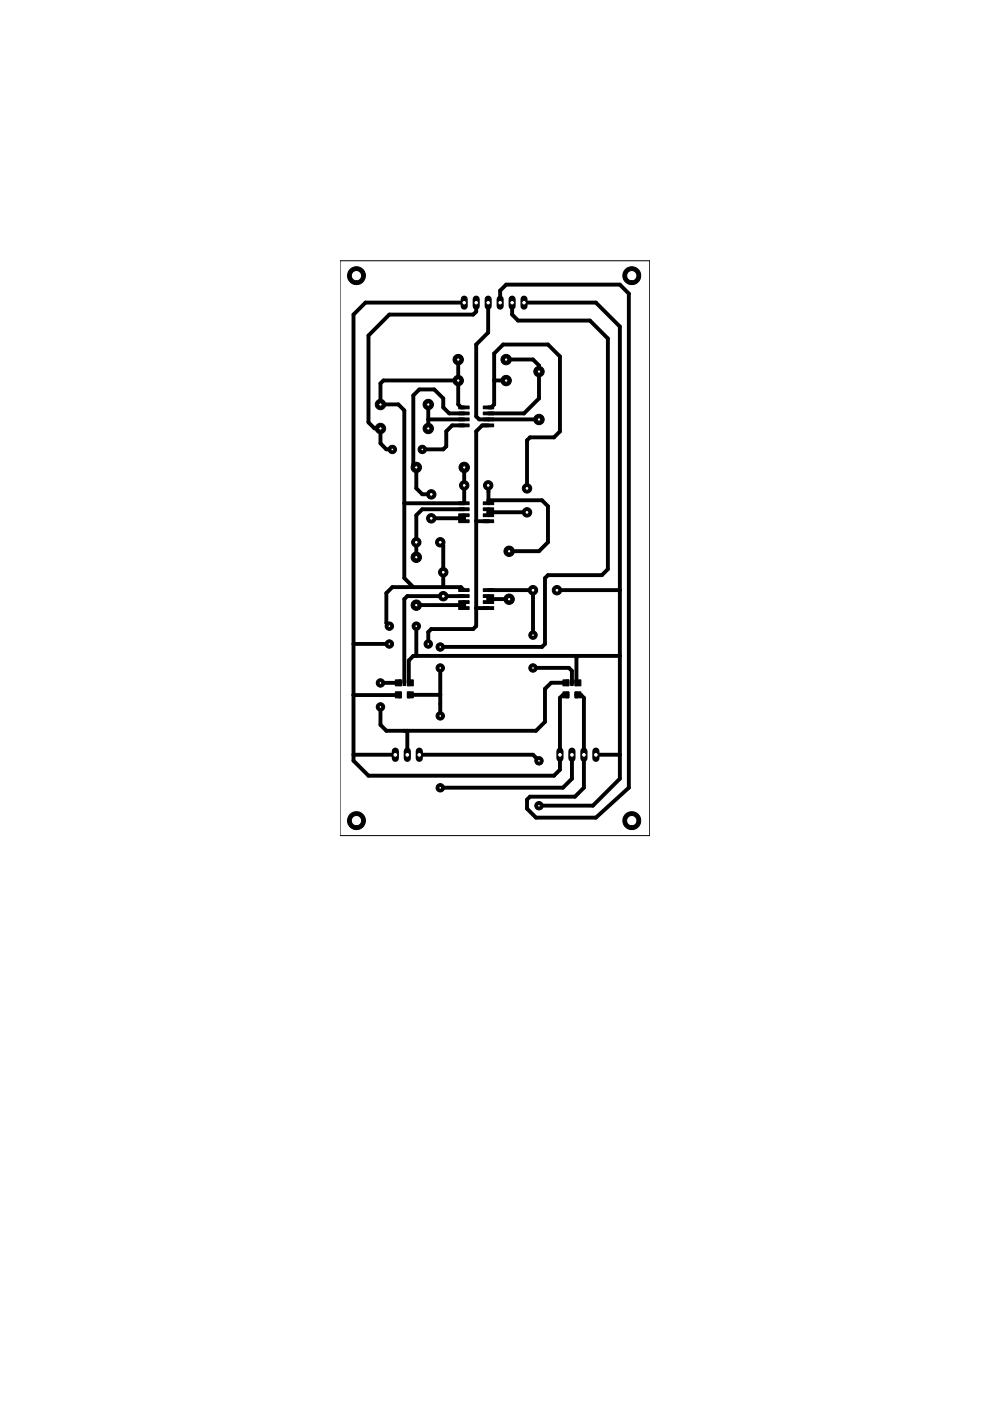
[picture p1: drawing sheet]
<svg xmlns="http://www.w3.org/2000/svg" width="210mm" height="297mm" viewBox="0 0 210 297" stroke-linecap="round" stroke-linejoin="round" font-family="sans-serif">
<g fill="#000" stroke="#000" stroke-width=".21">
<path d="M97.3 88.6h2.2v.6h-2.2zM97.3 89.9h2.2v.6h-2.2zM97.3 87.4h2.2v.5h-2.2zM97.3 86.1h2.2v.6h-2.2zM102.5 88.6h2.2v.6h-2.2zM102.5 89.9h2.2v.6h-2.2zM102.5 87.4h2.2v.5h-2.2zM102.5 86.1h2.2v.6h-2.2zM97.3 108.9h2.2v.6h-2.2zM97.3 110.2h2.2v.6h-2.2zM97.3 107.7h2.2v.6h-2.2zM97.3 106.4h2.2v.6h-2.2z"/>
<path d="M102.5 108.9h2.2v.6h-2.2zM102.5 110.2h2.2v.6h-2.2zM102.5 107.7h2.2v.6h-2.2zM102.5 106.4h2.2v.6h-2.2zM97.3 127.4h2.2v.6h-2.2zM97.3 128.6h2.2v.6h-2.2zM97.3 126.1h2.2v.6h-2.2zM97.3 124.8h2.2v.6h-2.2zM102.5 127.4h2.2v.6h-2.2zM102.5 128.6h2.2v.6h-2.2zM102.5 126.1h2.2v.6h-2.2zM102.5 124.8h2.2v.6h-2.2z"/>
<path d="M83.8 146.7h1.3v1.3h-1.3zM83.8 144.1h1.3v1.3h-1.3zM84.5 144.2h.6v1.2h-.6zM84.5 146.8h.6v1.2h-.6zM85.4 144.2h.6v1.2h-.6zM86.4 146.7h1.2v1.3h-1.2zM86.4 144.1h1.2v1.3h-1.2zM86.4 144.2h.6v1.2h-.6zM86.4 146.8h.6v1.2h-.6zM119.4 146.7h1.2v1.3h-1.2zM119.4 144.1h1.2v1.3h-1.2zM120 144.2h.6v1.2h-.6z"/>
<path d="M120 146.8h.6v1.2h-.6zM121 144.2h.5v1.2h-.5zM121.9 146.7h1.3v1.3h-1.3zM121.9 144.1h1.3v1.3h-1.3zM121.9 144.2h.6v1.2h-.6zM121.9 146.8h.6v1.2h-.6z"/>
</g>
<g fill="#000" stroke="#000" stroke-width=".21">
<path d="M74.2 57.1a1.9 1.9 0 0 1 3.1 .6 1.9 1.9 0 0 1-1.7 2.6v-.8a1.1 1.1 0 0 1-1-1.6 1.1 1.1 0 0 1 1.9-.1 1.1 1.1 0 0 1-.7 1.7h-.2v.8a1.9 1.9 0 0 1-1.8-1.1 1.9 1.9 0 0 1 .4-2.1z" fill-rule="evenodd"/>
<path d="M132.6 57.1a1.9 1.9 0 0 1 3.1 .6 1.9 1.9 0 0 1-1.7 2.6v-.8a1.09 1.09 0 0 1-1-1.5 1.09 1.09 0 0 1 1.9-.2 1.09 1.09 0 0 1-.7 1.7h-.2v.8a1.9 1.9 0 0 1-1.8-1.1 1.9 1.9 0 0 1 .4-2.1z" fill-rule="evenodd"/>
<path d="M74.2 172.7a1.91 1.91 0 0 1 3.1 .5 1.91 1.91 0 0 1-1.7 2.7v-.8a1.09 1.09 0 0 1-1.1-1.5 1.09 1.09 0 0 1 1.8-.3 1.09 1.09 0 0 1-.5 1.7l-.2 .1v.8a1.91 1.91 0 0 1-1.8-1.2 1.91 1.91 0 0 1 .4-2z" fill-rule="evenodd"/>
<path d="M132.6 172.7a1.91 1.91 0 0 1 3.1 .5 1.91 1.91 0 0 1-1.7 2.7v-.8a1.09 1.09 0 0 1-1.1-1.5 1.09 1.09 0 0 1 1.8-.3 1.09 1.09 0 0 1-.5 1.7l-.2 .1v.8a1.91 1.91 0 0 1-1.8-1.2 1.91 1.91 0 0 1 .4-2z" fill-rule="evenodd"/>
<circle cx="88.3" cy="118.2" r="1.1"/>
</g>
<g fill="none" stroke="#000" stroke-width=".83">
<path d="M97.2 76.2v9.5l.6 .7h.6M98.4 64.2h-20.9l-2.5 2.5v94.6l3.1 3.2h39.4l1.2-1.3v-15.2l.6-.6h1M101 64.2v1.9l-.7 .6h-17.8l-4.4 4.4v18.5l1.3 1.2h1.3v3.2l1.2 1.3h1.3M103.5 64.2v6.3l-2.5 2.5v15.3l.6 .6h12.7M106 64.2v-2.6l1.3-1.3h24.1l1.9 2v104.7l-7 6.4h-12.7l-1.9-2v-1.9l.7-.6h9.5l1.9-1.9v-19l-.6-.7-1 .1M107.3 76.2h5.7l1.3 1.3v7l-3.2 3.2h-7.5M108.6 64.2v2.5l1.2 1.3h15.3l3.8 3.8v48.9l-1.3 1.2h-11.4l-.7 .7v13.9l-.6 .7h-21.6M111.1 64.2h15.2l5.1 5v95.9l-5.7 5.7h-11.4M90.8 85.7v5.1M90.8 88.9h7.6M97.2 80.7h-15.9l-.6 .6v4.4h3.8l1.2 1.3v35.6l1.9 1.9M98.4 90.2h-2.5l-1.3 1.3v3.1l-.6 .7h-4.5"/>
<path d="M98.4 87.7h-3.2l-1.2-1.3v-1.9l-1.9-1.9h-3.2l-1.3 1.2v14.6l.7 .7v4.4l1.2 1.3h1.9M98.4 99.1v7.6h-12.7M103.6 86.4h.5l.7-.7v-10.7l1.9-2h9.5l2.5 2.6v15.9l-1.2 1.2h-5.1l-.7 .7v10.1M103.6 90.2h-1.4l-1.2 1.3v41.2l-.7 .7h-8.9l-.6 .6v2.5M104.8 80.7h2.5M91.4 109.9h7M93.3 115l.7 .6v8.9M98.4 108h-8.9l-1.2 1.2v8.9M98.4 109.2v1.3M101 110.5h2.6M103.5 102.9l.1 3.8M103.6 108v1.2"/>
<path d="M103.6 106.1h11.3l1.3 1.2v7.7l-1.9 1.9h-6.4M103.6 108.6h8.1M75 136.5h7.5M88.3 132.7v6.4M98.4 126.4h-12l-.7 .6v17.8M98.4 125.1l-.7-.6h-14.5l-1.3 1.3v6.3l.6 .6M98.4 127.7v1.2M98.4 128.2l-10.1 .1M101 128.9h2.6M103.6 125.1h9.4v9.5M103.6 126.4v1.3M103.6 127h4.3"/>
<path d="M118.1 125.1h13.3M122.5 139.1l-.3 .3v5.4M131.4 139.1h-43.8l-.9 .9v4.8M75 147.3l9.8 .1M84.8 144.8h-4.1M86.4 154.9v5.1M93.3 141.6v10.2M93.3 147.3l-6.6 .1M113 141.6h7.6l.7 .6v2.6M120.3 144.8h-3.4l-1.4 1.2v7l-1.9 1.9h-31.7l-1.2-1.2v-3.8M75 160h8.8M88.9 160h24.1l1.3 1.3"/>
<path d="M121.3 160v5.1l-1.9 1.9h-26.1M126.3 160h5.1"/>
</g>
<circle cx="88.3" cy="118.2" r=".36" fill="#fff" stroke="#000" stroke-width=".21"/>
<circle cx="88.3" cy="128.3" r="1.1" fill="#000" stroke="#000" stroke-width=".21"/>
<circle cx="88.3" cy="128.3" r=".36" fill="#fff" stroke="#000" stroke-width=".21"/>
<path d="M83.8 159.3v1.5" fill="none" stroke="#000" stroke-width="1.5"/>
<circle cx="83.8" cy="160" r=".51" fill="#fff" stroke="#000" stroke-width=".21"/>
<path d="M86.4 159.3v1.5" fill="none" stroke="#000" stroke-width="1.5"/>
<circle cx="86.4" cy="160" r=".51" fill="#fff" stroke="#000" stroke-width=".21"/>
<path d="M88.9 159.3v1.5" fill="none" stroke="#000" stroke-width="1.5"/>
<circle cx="88.9" cy="160" r=".51" fill="#fff" stroke="#000" stroke-width=".21"/>
<path d="M118.7 159.3v1.5" fill="none" stroke="#000" stroke-width="1.5"/>
<circle cx="118.7" cy="160" r=".51" fill="#fff" stroke="#000" stroke-width=".21"/>
<path d="M121.3 159.3v1.5" fill="none" stroke="#000" stroke-width="1.5"/>
<circle cx="121.3" cy="160" r=".51" fill="#fff" stroke="#000" stroke-width=".21"/>
<path d="M123.8 159.3v1.5" fill="none" stroke="#000" stroke-width="1.5"/>
<circle cx="123.8" cy="160" r=".51" fill="#fff" stroke="#000" stroke-width=".21"/>
<path d="M126.3 159.3v1.5" fill="none" stroke="#000" stroke-width="1.5"/>
<circle cx="126.3" cy="160" r=".51" fill="#fff" stroke="#000" stroke-width=".21"/>
<circle cx="94" cy="126.4" r=".99" fill="#000" stroke="#000" stroke-width=".21"/>
<circle cx="94" cy="126.4" r=".4" fill="#fff" stroke="#000" stroke-width=".21"/>
<circle cx="94" cy="121.3" r=".99" fill="#000" stroke="#000" stroke-width=".21"/>
<circle cx="94" cy="121.3" r=".4" fill="#fff" stroke="#000" stroke-width=".21"/>
<circle cx="113" cy="125.1" r=".99" fill="#000" stroke="#000" stroke-width=".21"/>
<circle cx="113" cy="125.1" r=".4" fill="#fff" stroke="#000" stroke-width=".21"/>
<circle cx="118.1" cy="125.1" r=".99" fill="#000" stroke="#000" stroke-width=".21"/>
<circle cx="118.1" cy="125.1" r=".4" fill="#fff" stroke="#000" stroke-width=".21"/>
<circle cx="88.3" cy="115" r=".99" fill="#000" stroke="#000" stroke-width=".21"/>
<circle cx="88.3" cy="115" r=".4" fill="#fff" stroke="#000" stroke-width=".21"/>
<circle cx="93.3" cy="115" r=".99" fill="#000" stroke="#000" stroke-width=".21"/>
<circle cx="93.3" cy="115" r=".4" fill="#fff" stroke="#000" stroke-width=".21"/>
<circle cx="91.4" cy="109.9" r=".99" fill="#000" stroke="#000" stroke-width=".21"/>
<circle cx="91.4" cy="109.9" r=".4" fill="#fff" stroke="#000" stroke-width=".21"/>
<circle cx="91.4" cy="104.8" r=".99" fill="#000" stroke="#000" stroke-width=".21"/>
<circle cx="91.4" cy="104.8" r=".4" fill="#fff" stroke="#000" stroke-width=".21"/>
<circle cx="88.3" cy="99.1" r="1.1" fill="#000" stroke="#000" stroke-width=".21"/>
<circle cx="88.3" cy="99.1" r=".36" fill="#fff" stroke="#000" stroke-width=".21"/>
<circle cx="98.4" cy="99.1" r="1.1" fill="#000" stroke="#000" stroke-width=".21"/>
<circle cx="98.4" cy="99.1" r=".36" fill="#fff" stroke="#000" stroke-width=".21"/>
<circle cx="90.8" cy="85.8" r="1.1" fill="#000" stroke="#000" stroke-width=".21"/>
<circle cx="90.8" cy="85.8" r=".36" fill="#fff" stroke="#000" stroke-width=".21"/>
<circle cx="80.7" cy="85.8" r="1.1" fill="#000" stroke="#000" stroke-width=".21"/>
<circle cx="80.7" cy="85.8" r=".36" fill="#fff" stroke="#000" stroke-width=".21"/>
<circle cx="90.8" cy="90.8" r="1.1" fill="#000" stroke="#000" stroke-width=".21"/>
<circle cx="90.8" cy="90.8" r=".36" fill="#fff" stroke="#000" stroke-width=".21"/>
<circle cx="80.7" cy="90.8" r="1.1" fill="#000" stroke="#000" stroke-width=".21"/>
<circle cx="80.7" cy="90.8" r=".36" fill="#fff" stroke="#000" stroke-width=".21"/>
<circle cx="107.9" cy="116.9" r="1.1" fill="#000" stroke="#000" stroke-width=".21"/>
<circle cx="107.9" cy="116.9" r=".36" fill="#fff" stroke="#000" stroke-width=".21"/>
<circle cx="107.9" cy="127" r="1.1" fill="#000" stroke="#000" stroke-width=".21"/>
<circle cx="107.9" cy="127" r=".36" fill="#fff" stroke="#000" stroke-width=".21"/>
<circle cx="103.5" cy="102.9" r=".99" fill="#000" stroke="#000" stroke-width=".21"/>
<circle cx="103.5" cy="102.9" r=".4" fill="#fff" stroke="#000" stroke-width=".21"/>
<circle cx="98.4" cy="102.9" r=".99" fill="#000" stroke="#000" stroke-width=".21"/>
<circle cx="98.4" cy="102.9" r=".4" fill="#fff" stroke="#000" stroke-width=".21"/>
<circle cx="111.7" cy="108.6" r=".99" fill="#000" stroke="#000" stroke-width=".21"/>
<circle cx="111.7" cy="108.6" r=".4" fill="#fff" stroke="#000" stroke-width=".21"/>
<circle cx="111.7" cy="103.5" r=".99" fill="#000" stroke="#000" stroke-width=".21"/>
<circle cx="111.7" cy="103.5" r=".4" fill="#fff" stroke="#000" stroke-width=".21"/>
<circle cx="107.3" cy="80.7" r="1.1" fill="#000" stroke="#000" stroke-width=".21"/>
<circle cx="107.3" cy="80.7" r=".36" fill="#fff" stroke="#000" stroke-width=".21"/>
<circle cx="97.2" cy="80.7" r="1.1" fill="#000" stroke="#000" stroke-width=".21"/>
<circle cx="97.2" cy="80.7" r=".36" fill="#fff" stroke="#000" stroke-width=".21"/>
<circle cx="107.3" cy="76.2" r="1.1" fill="#000" stroke="#000" stroke-width=".21"/>
<circle cx="107.3" cy="76.2" r=".36" fill="#fff" stroke="#000" stroke-width=".21"/>
<circle cx="97.2" cy="76.2" r="1.1" fill="#000" stroke="#000" stroke-width=".21"/>
<circle cx="97.2" cy="76.2" r=".36" fill="#fff" stroke="#000" stroke-width=".21"/>
<circle cx="114.3" cy="78.8" r="1.1" fill="#000" stroke="#000" stroke-width=".21"/>
<circle cx="114.3" cy="78.8" r=".36" fill="#fff" stroke="#000" stroke-width=".21"/>
<circle cx="114.3" cy="88.9" r="1.1" fill="#000" stroke="#000" stroke-width=".21"/>
<circle cx="114.3" cy="88.9" r=".36" fill="#fff" stroke="#000" stroke-width=".21"/>
<path d="M98.4 63.4v1.5" fill="none" stroke="#000" stroke-width="1.5"/>
<circle cx="98.4" cy="64.2" r=".49" fill="#fff" stroke="#000" stroke-width=".21"/>
<path d="M101 63.4v1.5" fill="none" stroke="#000" stroke-width="1.5"/>
<circle cx="101" cy="64.2" r=".49" fill="#fff" stroke="#000" stroke-width=".21"/>
<path d="M103.5 63.4v1.5" fill="none" stroke="#000" stroke-width="1.5"/>
<circle cx="103.5" cy="64.2" r=".49" fill="#fff" stroke="#000" stroke-width=".21"/>
<path d="M106 63.4v1.5" fill="none" stroke="#000" stroke-width="1.5"/>
<circle cx="106" cy="64.2" r=".49" fill="#fff" stroke="#000" stroke-width=".21"/>
<path d="M108.6 63.4v1.5" fill="none" stroke="#000" stroke-width="1.5"/>
<circle cx="108.6" cy="64.2" r=".49" fill="#fff" stroke="#000" stroke-width=".21"/>
<path d="M111.1 63.4v1.5" fill="none" stroke="#000" stroke-width="1.5"/>
<circle cx="111.1" cy="64.2" r=".49" fill="#fff" stroke="#000" stroke-width=".21"/>
<circle cx="90.8" cy="136.5" r=".89" fill="#000" stroke="#000" stroke-width=".21"/>
<circle cx="90.8" cy="136.5" r=".3" fill="#fff" stroke="#000" stroke-width=".21"/>
<circle cx="82.5" cy="136.5" r=".89" fill="#000" stroke="#000" stroke-width=".21"/>
<circle cx="82.5" cy="136.5" r=".3" fill="#fff" stroke="#000" stroke-width=".21"/>
<circle cx="114.3" cy="161.3" r=".89" fill="#000" stroke="#000" stroke-width=".21"/>
<circle cx="114.3" cy="161.3" r=".3" fill="#fff" stroke="#000" stroke-width=".21"/>
<circle cx="114.3" cy="170.8" r=".89" fill="#000" stroke="#000" stroke-width=".21"/>
<circle cx="114.3" cy="170.8" r=".3" fill="#fff" stroke="#000" stroke-width=".21"/>
<circle cx="82.5" cy="132.8" r=".89" fill="#000" stroke="#000" stroke-width=".21"/>
<circle cx="82.5" cy="132.8" r=".3" fill="#fff" stroke="#000" stroke-width=".21"/>
<circle cx="88.3" cy="132.8" r=".89" fill="#000" stroke="#000" stroke-width=".21"/>
<circle cx="88.3" cy="132.8" r=".3" fill="#fff" stroke="#000" stroke-width=".21"/>
<circle cx="80.7" cy="149.9" r=".89" fill="#000" stroke="#000" stroke-width=".21"/>
<circle cx="80.7" cy="149.9" r=".3" fill="#fff" stroke="#000" stroke-width=".21"/>
<circle cx="80.7" cy="144.8" r=".89" fill="#000" stroke="#000" stroke-width=".21"/>
<circle cx="80.7" cy="144.8" r=".3" fill="#fff" stroke="#000" stroke-width=".21"/>
<circle cx="93.3" cy="167" r=".89" fill="#000" stroke="#000" stroke-width=".21"/>
<circle cx="93.3" cy="167" r=".3" fill="#fff" stroke="#000" stroke-width=".21"/>
<circle cx="93.3" cy="151.8" r=".89" fill="#000" stroke="#000" stroke-width=".21"/>
<circle cx="93.3" cy="151.8" r=".3" fill="#fff" stroke="#000" stroke-width=".21"/>
<circle cx="93.3" cy="137.2" r=".89" fill="#000" stroke="#000" stroke-width=".21"/>
<circle cx="93.3" cy="137.2" r=".3" fill="#fff" stroke="#000" stroke-width=".21"/>
<circle cx="93.3" cy="141.6" r=".89" fill="#000" stroke="#000" stroke-width=".21"/>
<circle cx="93.3" cy="141.6" r=".3" fill="#fff" stroke="#000" stroke-width=".21"/>
<circle cx="113" cy="141.6" r=".89" fill="#000" stroke="#000" stroke-width=".21"/>
<circle cx="113" cy="141.6" r=".3" fill="#fff" stroke="#000" stroke-width=".21"/>
<circle cx="113" cy="134.7" r=".89" fill="#000" stroke="#000" stroke-width=".21"/>
<circle cx="113" cy="134.7" r=".3" fill="#fff" stroke="#000" stroke-width=".21"/>
<circle cx="89.5" cy="95.3" r=".89" fill="#000" stroke="#000" stroke-width=".21"/>
<circle cx="89.5" cy="95.3" r=".3" fill="#fff" stroke="#000" stroke-width=".21"/>
<circle cx="83.2" cy="95.3" r=".89" fill="#000" stroke="#000" stroke-width=".21"/>
<circle cx="83.2" cy="95.3" r=".3" fill="#fff" stroke="#000" stroke-width=".21"/>
<path d="M72.1 55.3h65.7v121.9h-65.7z" fill="none" stroke="#000" stroke-width=".21"/>
</svg>
